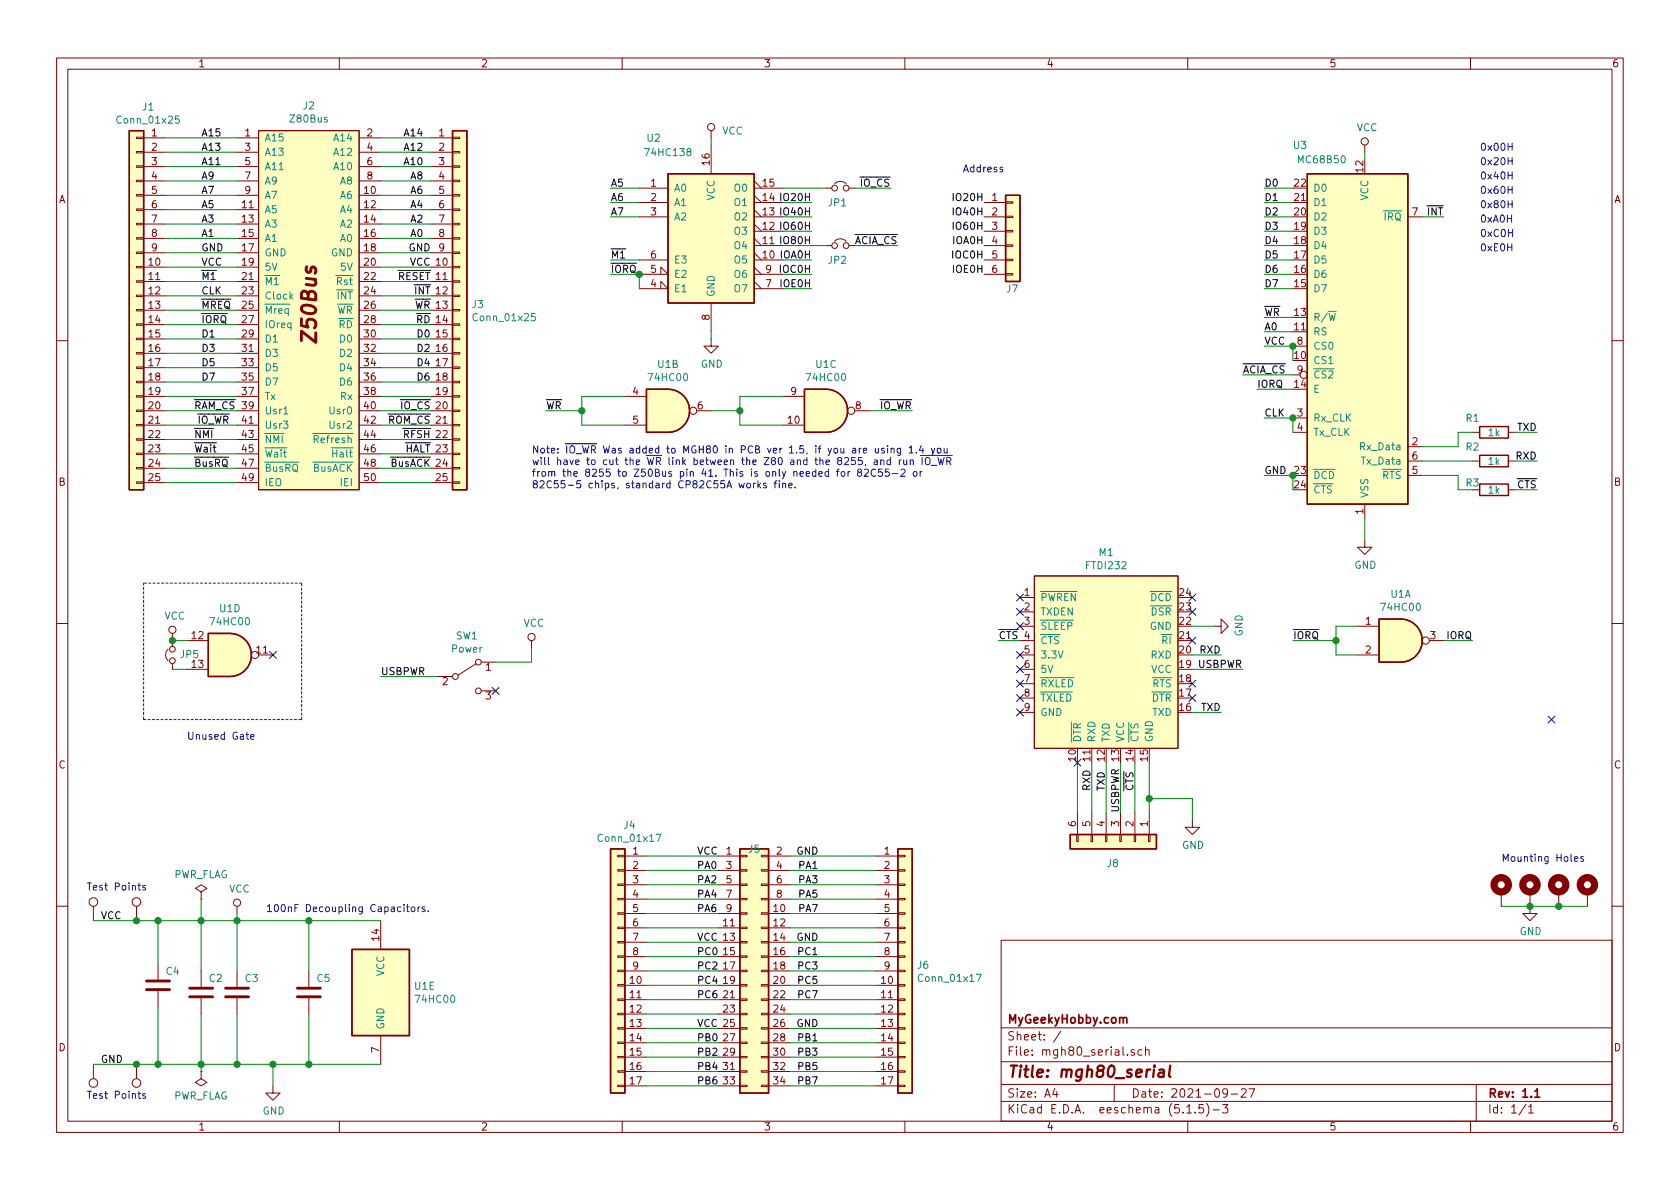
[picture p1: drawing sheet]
<svg xmlns="http://www.w3.org/2000/svg" width="297mm" height="210mm" viewBox="0 0 297 210" stroke-linecap="round" stroke-linejoin="round" font-family="sans-serif">
<defs><g id="words">
<text font-size="3.5" fill="#840000" x="56" y="60" transform="rotate(-90 56 60)">Z50Bus</text>
<text font-size="2.8" fill="#840000" x="178" y="190.5">Title: mgh80_serial</text>
<g font-size="2.1" fill="#840000">
<text x="178" y="184">Sheet: /</text>
<text x="178" y="181">MyGeekyHobby.com</text>
<text x="178" y="186.7">File: mgh80_serial.sch</text>
<text x="178" y="196.9">KiCad E.D.A. eeschema (5.1.5)-3</text>
<text x="178" y="194.1">Size: A4</text>
<text x="200" y="194.1">Date: 2021-09-27</text>
<text x="263" y="194.1">Rev: 1.1</text>
<text x="263" y="196.9">Id: 1/1</text>
</g>
<g font-size="1.8" fill="#840000">
<text x="35" y="11.9">1</text>
<text x="85" y="11.9">2</text>
<text x="135" y="11.9">3</text>
<text x="185" y="11.9">4</text>
<text x="235" y="11.9">5</text>
<text x="285" y="11.9">6</text>
<text x="26.8" y="24.1">1</text>
<text x="26.8" y="26.7">2</text>
<text x="26.8" y="29.2">3</text>
<text x="43.3" y="24.1">1</text>
<text x="43.3" y="26.7">3</text>
<text x="43.3" y="29.2">5</text>
<text x="64.9" y="24.1">2</text>
<text x="64.9" y="26.7">4</text>
<text x="64.9" y="29.2">6</text>
<text x="77.6" y="24.1">1</text>
<text x="77.6" y="26.7">2</text>
<text x="77.6" y="29.2">3</text>
<text x="125.5" y="29.2" transform="rotate(-90 125.5 29.2)">16</text>
<text x="10.4" y="35.9">A</text>
<text x="26.8" y="31.7">4</text>
<text x="26.8" y="34.3">5</text>
<text x="43.3" y="31.7">7</text>
<text x="43.3" y="34.3">9</text>
<text x="64.4" y="34.3">10</text>
<text x="64.9" y="31.7">8</text>
<text x="77.6" y="31.7">4</text>
<text x="77.6" y="34.3">5</text>
<text x="115.1" y="33">1</text>
<text x="115.1" y="35.6">2</text>
<text x="134.9" y="35.6">14</text>
<text x="134.9" y="33">15</text>
<text x="175.4" y="35.6">1</text>
<text x="228.9" y="35.6">21</text>
<text x="228.9" y="33">22</text>
<text x="241" y="30.4" transform="rotate(-90 241 30.4)">12</text>
<text x="285.4" y="35.9">A</text>
<text x="26.8" y="36.8">6</text>
<text x="26.8" y="39.4">7</text>
<text x="26.8" y="41.9">8</text>
<text x="42.8" y="36.8">11</text>
<text x="42.8" y="39.4">13</text>
<text x="42.8" y="41.9">15</text>
<text x="64.4" y="36.8">12</text>
<text x="64.4" y="39.4">14</text>
<text x="64.4" y="41.9">16</text>
<text x="77.6" y="36.8">6</text>
<text x="77.6" y="39.4">7</text>
<text x="77.6" y="41.9">8</text>
<text x="115.1" y="38.1">3</text>
<text x="134.9" y="40.6">12</text>
<text x="134.9" y="38.1">13</text>
<text x="175.4" y="38.1">2</text>
<text x="175.4" y="40.6">3</text>
<text x="228.9" y="40.6">19</text>
<text x="228.9" y="38.1">20</text>
<text x="249.7" y="38.1">7</text>
<text x="26.3" y="47">10</text>
<text x="26.8" y="44.4">9</text>
<text x="42.8" y="44.4">17</text>
<text x="42.8" y="47">19</text>
<text x="64.4" y="44.4">18</text>
<text x="64.4" y="47">20</text>
<text x="77.6" y="44.4">9</text>
<text x="115.1" y="45.7">6</text>
<text x="134.9" y="43.2">11</text>
<text x="175.4" y="43.2">4</text>
<text x="175.4" y="45.7">5</text>
<text x="228.9" y="45.7">17</text>
<text x="228.9" y="43.2">18</text>
<text x="26.3" y="49.5">11</text>
<text x="26.3" y="52.1">12</text>
<text x="42.8" y="49.5">21</text>
<text x="42.8" y="52.1">23</text>
<text x="64.4" y="49.5">22</text>
<text x="64.4" y="52.1">24</text>
<text x="115.1" y="50.8">4</text>
<text x="115.1" y="48.3">5</text>
<text x="135.4" y="50.8">7</text>
<text x="135.4" y="48.3">9</text>
<text x="175.4" y="48.3">6</text>
<text x="228.9" y="50.8">15</text>
<text x="228.9" y="48.3">16</text>
<text x="26.3" y="54.6">13</text>
<text x="26.3" y="57.1">14</text>
<text x="26.3" y="59.7">15</text>
<text x="42.8" y="54.6">25</text>
<text x="42.8" y="57.1">27</text>
<text x="42.8" y="59.7">29</text>
<text x="64.4" y="54.6">26</text>
<text x="64.4" y="57.1">28</text>
<text x="64.4" y="59.7">30</text>
<text x="77.1" y="59.7">15</text>
<text x="125.5" y="56.6" transform="rotate(-90 125.5 56.6)">8</text>
<text x="228.9" y="58.4">11</text>
<text x="228.9" y="55.9">13</text>
<text x="26.3" y="62.2">16</text>
<text x="26.3" y="64.8">17</text>
<text x="42.8" y="62.2">31</text>
<text x="42.8" y="64.8">33</text>
<text x="64.4" y="62.2">32</text>
<text x="64.4" y="64.8">34</text>
<text x="77.1" y="62.2">16</text>
<text x="77.1" y="64.8">17</text>
<text x="228.9" y="63.5">10</text>
<text x="229.4" y="61">8</text>
<text x="26.3" y="67.3">18</text>
<text x="26.3" y="69.8">19</text>
<text x="42.8" y="67.3">35</text>
<text x="42.8" y="69.8">37</text>
<text x="64.4" y="67.3">36</text>
<text x="64.4" y="69.8">38</text>
<text x="77.1" y="67.3">18</text>
<text x="77.1" y="69.8">19</text>
<text x="111.9" y="69.8">4</text>
<text x="139.9" y="69.8">9</text>
<text x="228.9" y="68.6">14</text>
<text x="229.4" y="66">9</text>
<text x="26.3" y="72.4">20</text>
<text x="26.3" y="74.9">21</text>
<text x="26.3" y="77.5">22</text>
<text x="42.8" y="74.9">41</text>
<text x="42.8" y="77.5">43</text>
<text x="64.4" y="72.4">40</text>
<text x="64.4" y="74.9">42</text>
<text x="64.4" y="77.5">44</text>
<text x="111.9" y="74.9">5</text>
<text x="123.3" y="72.4">6</text>
<text x="139.4" y="74.9">10</text>
<text x="151.3" y="72.4">8</text>
<text x="229.4" y="73.7">3</text>
<text x="229.4" y="76.2">4</text>
<text x="26.3" y="80">23</text>
<text x="26.3" y="82.5">24</text>
<text x="42.8" y="80">45</text>
<text x="42.8" y="82.5">47</text>
<text x="64.4" y="80">46</text>
<text x="64.4" y="82.5">48</text>
<text x="77.1" y="82.5">24</text>
<text x="228.9" y="83.8">23</text>
<text x="249.7" y="78.7">2</text>
<text x="249.7" y="83.8">5</text>
<text x="249.7" y="81.3">6</text>
<text x="10.4" y="85.9">B</text>
<text x="26.3" y="85.1">25</text>
<text x="42.8" y="85.1">49</text>
<text x="64.4" y="85.1">50</text>
<text x="77.1" y="85.1">25</text>
<text x="228.9" y="86.4">24</text>
<text x="285.4" y="85.9">B</text>
<text x="241" y="90.9" transform="rotate(-90 241 90.9)">1</text>
<text x="181.1" y="105.4">1</text>
<text x="181.1" y="107.9">2</text>
<text x="208.6" y="107.9">23</text>
<text x="208.6" y="105.4">24</text>
<text x="34" y="113">12</text>
<text x="181.1" y="110.5">3</text>
<text x="208.6" y="113">21</text>
<text x="208.6" y="110.5">22</text>
<text x="241.5" y="110.5">1</text>
<text x="252.9" y="113">3</text>
<text x="34" y="118.1">13</text>
<text x="45.4" y="115.6">11</text>
<text x="85.9" y="118.6">1</text>
<text x="181.1" y="115.6">5</text>
<text x="181.1" y="118.1">6</text>
<text x="208.6" y="118.1">19</text>
<text x="208.6" y="115.6">20</text>
<text x="241.5" y="115.6">2</text>
<text x="78.3" y="121.2">2</text>
<text x="85.9" y="123.7">3</text>
<text x="181.1" y="120.6">7</text>
<text x="181.1" y="123.2">8</text>
<text x="181.1" y="125.7">9</text>
<text x="208.6" y="125.7">16</text>
<text x="208.6" y="123.2">17</text>
<text x="208.6" y="120.6">18</text>
<text x="10.4" y="135.9">C</text>
<text x="190.2" y="134.6" transform="rotate(-90 190.2 134.6)">10</text>
<text x="192.8" y="134.6" transform="rotate(-90 192.8 134.6)">11</text>
<text x="195.3" y="134.6" transform="rotate(-90 195.3 134.6)">12</text>
<text x="197.9" y="134.6" transform="rotate(-90 197.9 134.6)">13</text>
<text x="200.4" y="134.6" transform="rotate(-90 200.4 134.6)">14</text>
<text x="202.9" y="134.6" transform="rotate(-90 202.9 134.6)">15</text>
<text x="285.4" y="135.9">C</text>
<text x="190.2" y="146.1" transform="rotate(-90 190.2 146.1)">6</text>
<text x="192.8" y="146.1" transform="rotate(-90 192.8 146.1)">5</text>
<text x="195.3" y="146.1" transform="rotate(-90 195.3 146.1)">4</text>
<text x="197.9" y="146.1" transform="rotate(-90 197.9 146.1)">3</text>
<text x="200.4" y="146.1" transform="rotate(-90 200.4 146.1)">2</text>
<text x="202.9" y="146.1" transform="rotate(-90 202.9 146.1)">1</text>
<text x="111.9" y="151.1">1</text>
<text x="111.9" y="153.7">2</text>
<text x="128.4" y="151.1">1</text>
<text x="128.4" y="153.7">3</text>
<text x="137.3" y="151.1">2</text>
<text x="137.3" y="153.7">4</text>
<text x="156.4" y="151.1">1</text>
<text x="156.4" y="153.7">2</text>
<text x="111.9" y="156.2">3</text>
<text x="111.9" y="158.7">4</text>
<text x="111.9" y="161.3">5</text>
<text x="128.4" y="156.2">5</text>
<text x="128.4" y="158.7">7</text>
<text x="128.4" y="161.3">9</text>
<text x="136.8" y="161.3">10</text>
<text x="137.3" y="156.2">6</text>
<text x="137.3" y="158.7">8</text>
<text x="156.4" y="156.2">3</text>
<text x="156.4" y="158.7">4</text>
<text x="156.4" y="161.3">5</text>
<text x="67.1" y="166.3" transform="rotate(-90 67.1 166.3)">14</text>
<text x="111.9" y="163.8">6</text>
<text x="111.9" y="166.4">7</text>
<text x="127.9" y="163.8">11</text>
<text x="136.8" y="163.8">12</text>
<text x="136.8" y="166.4">14</text>
<text x="156.4" y="163.8">6</text>
<text x="156.4" y="166.4">7</text>
<text x="111.4" y="174">10</text>
<text x="111.9" y="168.9">8</text>
<text x="111.9" y="171.4">9</text>
<text x="127.9" y="168.9">15</text>
<text x="127.9" y="171.4">17</text>
<text x="127.9" y="174">19</text>
<text x="136.8" y="168.9">16</text>
<text x="136.8" y="171.4">18</text>
<text x="136.8" y="174">20</text>
<text x="155.9" y="174">10</text>
<text x="156.4" y="168.9">8</text>
<text x="156.4" y="171.4">9</text>
<text x="111.4" y="176.5">11</text>
<text x="111.4" y="179.1">12</text>
<text x="127.9" y="176.5">21</text>
<text x="127.9" y="179.1">23</text>
<text x="136.8" y="176.5">22</text>
<text x="136.8" y="179.1">24</text>
<text x="155.9" y="176.5">11</text>
<text x="155.9" y="179.1">12</text>
<text x="10.4" y="185.9">D</text>
<text x="111.4" y="181.6">13</text>
<text x="111.4" y="184.1">14</text>
<text x="127.9" y="184.1">27</text>
<text x="136.8" y="181.6">26</text>
<text x="136.8" y="184.1">28</text>
<text x="155.9" y="181.6">13</text>
<text x="155.9" y="184.1">14</text>
<text x="285.4" y="185.9">D</text>
<text x="67.1" y="186.2" transform="rotate(-90 67.1 186.2)">7</text>
<text x="111.4" y="186.7">15</text>
<text x="111.4" y="189.2">16</text>
<text x="111.4" y="191.8">17</text>
<text x="127.9" y="186.7">29</text>
<text x="127.9" y="189.2">31</text>
<text x="127.9" y="191.8">33</text>
<text x="136.8" y="186.7">30</text>
<text x="136.8" y="189.2">32</text>
<text x="136.8" y="191.8">34</text>
<text x="155.9" y="186.7">15</text>
<text x="155.9" y="189.2">16</text>
<text x="155.9" y="191.8">17</text>
<text x="35" y="199.9">1</text>
<text x="85" y="199.9">2</text>
<text x="135" y="199.9">3</text>
<text x="185" y="199.9">4</text>
<text x="235" y="199.9">5</text>
<text x="285" y="199.9">6</text>
</g>
<g font-size="1.8" fill="#008484">
<text x="21" y="21.9">Conn_01x25</text>
<text x="25.2" y="19.6">J1</text>
<text x="51.4" y="21.7">Z80Bus</text>
<text x="53.6" y="19.3">J2</text>
<text x="127.7" y="23.8">VCC</text>
<text x="239.9" y="23.2">VCC</text>
<text x="46.7" y="25">A15</text>
<text x="46.7" y="27.6">A13</text>
<text x="59.2" y="25">A14</text>
<text x="59.2" y="27.6">A12</text>
<text x="114.4" y="27.6">74HC138</text>
<text x="114.5" y="25.1">U2</text>
<text x="228.8" y="26.3">U3</text>
<text x="229.7" y="28.9">MC68B50</text>
<text x="46.7" y="30.1">A11</text>
<text x="46.7" y="32.6">A9</text>
<text x="46.7" y="35.2">A7</text>
<text x="59.2" y="30.1">A10</text>
<text x="60.2" y="35.2">A6</text>
<text x="60.2" y="32.6">A8</text>
<text x="119.1" y="33.9">A0</text>
<text x="126.4" y="35.5" transform="rotate(-90 126.4 35.5)">VCC</text>
<text x="130" y="33.9">O0</text>
<text x="232.2" y="33.9">D0</text>
<text x="241.9" y="35.5" transform="rotate(-90 241.9 35.5)">VCC</text>
<text x="46.7" y="37.7">A5</text>
<text x="46.7" y="40.3">A3</text>
<text x="60.2" y="37.7">A4</text>
<text x="60.2" y="40.3">A2</text>
<text x="119.1" y="36.4">A1</text>
<text x="119.1" y="39">A2</text>
<text x="130" y="41.5">O3</text>
<text x="130" y="39">O2</text>
<text x="130" y="36.4">O1</text>
<text x="146.5" y="36.5">JP1</text>
<text x="232.2" y="41.5">D3</text>
<text x="232.2" y="39">D2</text>
<text x="232.2" y="36.4">D1</text>
<text x="244.8" y="39">IRQ</text>
<text x="46.7" y="42.8">A1</text>
<text x="46.7" y="45.3">GND</text>
<text x="46.7" y="47.9">5V</text>
<text x="58.5" y="45.3">GND</text>
<text x="60.2" y="42.8">A0</text>
<text x="60.3" y="47.9">5V</text>
<text x="119.1" y="46.6">E3</text>
<text x="130" y="46.6">O5</text>
<text x="130" y="44.1">O4</text>
<text x="146.5" y="46.7">JP2</text>
<text x="232.2" y="46.6">D5</text>
<text x="232.2" y="44.1">D4</text>
<text x="46.7" y="50.4">M1</text>
<text x="46.7" y="53">Clock</text>
<text x="59.6" y="50.4">Rst</text>
<text x="59.6" y="53">INT</text>
<text x="119.1" y="51.7">E1</text>
<text x="119.1" y="49.1">E2</text>
<text x="126.4" y="52.6" transform="rotate(-90 126.4 52.6)">GND</text>
<text x="130" y="51.7">O7</text>
<text x="130" y="49.1">O6</text>
<text x="178" y="51.7">J7</text>
<text x="232.2" y="51.7">D7</text>
<text x="232.2" y="49.1">D6</text>
<text x="46.7" y="55.5">Mreq</text>
<text x="46.7" y="58">IOreq</text>
<text x="59.5" y="55.5">WR</text>
<text x="59.9" y="58">RD</text>
<text x="83.5" y="54.5">J3</text>
<text x="83.9" y="56.8">Conn_01x25</text>
<text x="232.2" y="59.3">RS</text>
<text x="232.2" y="56.8">R/W</text>
<text x="46.7" y="60.6">D1</text>
<text x="46.7" y="63.1">D3</text>
<text x="46.7" y="65.7">D5</text>
<text x="60.2" y="60.6">D0</text>
<text x="60.2" y="63.1">D2</text>
<text x="60.2" y="65.7">D4</text>
<text x="116.4" y="65.1">U1B</text>
<text x="123.9" y="65">GND</text>
<text x="144.3" y="65.1">U1C</text>
<text x="232.2" y="64.4">CS1</text>
<text x="232.2" y="61.8">CS0</text>
<text x="46.7" y="68.2">D7</text>
<text x="46.7" y="70.7">Tx</text>
<text x="60.2" y="68.2">D6</text>
<text x="60.2" y="70.7">Rx</text>
<text x="114.9" y="67.4">74HC00</text>
<text x="142.8" y="67.4">74HC00</text>
<text x="232.2" y="69.5">E</text>
<text x="232.2" y="66.9">CS2</text>
<text x="46.7" y="73.3">Usr1</text>
<text x="46.7" y="75.8">Usr3</text>
<text x="58.5" y="73.3">Usr0</text>
<text x="58.5" y="75.8">Usr2</text>
<text x="232.2" y="74.5">Rx_CLK</text>
<text x="232.2" y="77.1">Tx_CLK</text>
<text x="259.2" y="74.6">R1</text>
<text x="263.2" y="77.1">1k</text>
<text x="46.7" y="78.4">NMI</text>
<text x="46.7" y="80.9">Wait</text>
<text x="46.7" y="83.4">BusRQ</text>
<text x="55.3" y="83.4">BusACK</text>
<text x="55.9" y="78.4">Refresh</text>
<text x="59.1" y="80.9">Halt</text>
<text x="240.8" y="79.6">Rx_Data</text>
<text x="241" y="82.2">Tx_Data</text>
<text x="259.2" y="79.7">R2</text>
<text x="263.2" y="82.2">1k</text>
<text x="46.7" y="86">IEO</text>
<text x="60.3" y="86">IEI</text>
<text x="232.2" y="84.7">DCD</text>
<text x="232.2" y="87.2">CTS</text>
<text x="241.9" y="88.1" transform="rotate(-90 241.9 88.1)">VSS</text>
<text x="244.4" y="84.7">RTS</text>
<text x="259.2" y="86">R3</text>
<text x="263.2" y="87.3">1k</text>
<text x="192.2" y="100.7">FTDI232</text>
<text x="194.4" y="98.3">M1</text>
<text x="239.5" y="100.6">GND</text>
<text x="183.9" y="106.3">PWREN</text>
<text x="203.4" y="106.3">DCD</text>
<text x="245.9" y="105.7">U1A</text>
<text x="29.1" y="109.6">VCC</text>
<text x="37.4" y="110.6">74HC00</text>
<text x="38.9" y="108.2">U1D</text>
<text x="80.6" y="113.1">SW1</text>
<text x="92.6" y="110.8">VCC</text>
<text x="183.9" y="108.8">TXDEN</text>
<text x="183.9" y="111.4">SLEEP</text>
<text x="183.9" y="113.9">CTS</text>
<text x="203.3" y="111.4">GND</text>
<text x="203.5" y="108.8">DSR</text>
<text x="205.5" y="113.9">RI</text>
<text x="219.7" y="112.6" transform="rotate(-90 219.7 112.6)">GND</text>
<text x="244.4" y="108">74HC00</text>
<text x="31.9" y="116.4">JP5</text>
<text x="79.9" y="115.4">Power</text>
<text x="183.9" y="116.5">3.3V</text>
<text x="183.9" y="119">5V</text>
<text x="203.5" y="119">VCC</text>
<text x="203.5" y="116.5">RXD</text>
<text x="183.9" y="121.5">RXLED</text>
<text x="183.9" y="124.1">TXLED</text>
<text x="203.6" y="124.1">DTR</text>
<text x="203.7" y="121.5">RTS</text>
<text x="183.9" y="126.6">GND</text>
<text x="191.1" y="131.3" transform="rotate(-90 191.1 131.3)">DTR</text>
<text x="193.7" y="131.3" transform="rotate(-90 193.7 131.3)">RXD</text>
<text x="196.2" y="131.3" transform="rotate(-90 196.2 131.3)">TXD</text>
<text x="198.8" y="131.3" transform="rotate(-90 198.8 131.3)">VCC</text>
<text x="201.3" y="131.3" transform="rotate(-90 201.3 131.3)">CTS</text>
<text x="203.7" y="126.6">TXD</text>
<text x="203.8" y="131.3" transform="rotate(-90 203.8 131.3)">GND</text>
<text x="106.1" y="148.9">Conn_01x17</text>
<text x="110.3" y="146.6">J4</text>
<text x="30.6" y="155.3">PWR_FLAG</text>
<text x="132.4" y="150.8">J5</text>
<text x="195.8" y="153.3">J8</text>
<text x="209" y="150.1">GND</text>
<text x="40.5" y="157.8">VCC</text>
<text x="268.7" y="165.3">GND</text>
<text x="29.4" y="172.4">C4</text>
<text x="37" y="173.7">C2</text>
<text x="43.4" y="173.7">C3</text>
<text x="56.1" y="173.7">C5</text>
<text x="67.9" y="172.6" transform="rotate(-90 67.9 172.6)">VCC</text>
<text x="162.3" y="171.3">J6</text>
<text x="162.7" y="173.6">Conn_01x17</text>
<text x="73.4" y="175">U1E</text>
<text x="73.7" y="177.3">74HC00</text>
<text x="67.9" y="182.1" transform="rotate(-90 67.9 182.1)">GND</text>
<text x="30.6" y="194.4">PWR_FLAG</text>
<text x="46.4" y="197.1">GND</text>
</g>
<g font-size="1.8">
<text x="35.6" y="24.1">A15</text>
<text x="35.6" y="26.7">A13</text>
<text x="35.6" y="29.2">A11</text>
<text x="71.7" y="24.1">A14</text>
<text x="71.7" y="26.7">A12</text>
<text x="71.7" y="29.2">A10</text>
<text x="35.6" y="31.7">A9</text>
<text x="35.6" y="34.3">A7</text>
<text x="72.7" y="34.3">A6</text>
<text x="72.7" y="31.7">A8</text>
<text x="107.9" y="35.6">A6</text>
<text x="107.9" y="33">A5</text>
<text x="138.4" y="35.6">IO20H</text>
<text x="152.2" y="33">IO_CS</text>
<text x="168.9" y="35.6">IO20H</text>
<text x="223.5" y="35.6">D1</text>
<text x="223.5" y="33">D0</text>
<text x="35.6" y="36.8">A5</text>
<text x="35.6" y="39.4">A3</text>
<text x="35.6" y="41.9">A1</text>
<text x="72.7" y="36.8">A4</text>
<text x="72.7" y="39.4">A2</text>
<text x="72.7" y="41.9">A0</text>
<text x="107.9" y="38.1">A7</text>
<text x="138.4" y="38.1">IO40H</text>
<text x="138.4" y="40.6">IO60H</text>
<text x="168.9" y="40.6">IO60H</text>
<text x="168.9" y="38.1">IO40H</text>
<text x="223.5" y="38.1">D2</text>
<text x="223.5" y="40.6">D3</text>
<text x="252.4" y="38.1">INT</text>
<text x="35.6" y="44.4">GND</text>
<text x="35.6" y="47">VCC</text>
<text x="72.3" y="44.4">GND</text>
<text x="72.5" y="47">VCC 10</text>
<text x="107.9" y="45.7">M1</text>
<text x="134.9" y="45.7">10 IOA0H</text>
<text x="138.4" y="43.2">IO80H</text>
<text x="151" y="43.2">ACIA_CS</text>
<text x="168.6" y="45.7">IOC0H</text>
<text x="168.6" y="43.2">IOA0H</text>
<text x="223.5" y="43.2">D4</text>
<text x="223.5" y="45.7">D5</text>
<text x="35.6" y="49.5">M1</text>
<text x="35.6" y="52.1">CLK</text>
<text x="70.3" y="49.5">RESET 11</text>
<text x="73.4" y="52.1">INT 12</text>
<text x="107.9" y="48.3">IORQ</text>
<text x="138.1" y="48.3">IOC0H</text>
<text x="138.2" y="50.8">IOE0H</text>
<text x="168.7" y="48.3">IOE0H</text>
<text x="223.5" y="48.3">D6</text>
<text x="223.5" y="50.8">D7</text>
<text x="35.6" y="59.7">D1</text>
<text x="35.6" y="57.1">IORQ</text>
<text x="35.6" y="54.6">MREQ</text>
<text x="73.3" y="54.6">WR 13</text>
<text x="73.6" y="57.1">RD 14</text>
<text x="73.9" y="59.7">D0</text>
<text x="223.5" y="55.9">WR</text>
<text x="223.5" y="58.4">A0</text>
<text x="35.6" y="64.8">D5</text>
<text x="35.6" y="62.2">D3</text>
<text x="73.9" y="64.8">D4</text>
<text x="73.9" y="62.2">D2</text>
<text x="223.5" y="61">VCC</text>
<text x="35.6" y="67.3">D7</text>
<text x="73.9" y="67.3">D6</text>
<text x="219.7" y="66">ACIA_CS</text>
<text x="222.2" y="68.6">IORQ</text>
<text x="34.3" y="72.4">RAM_CS 39</text>
<text x="34.3" y="77.5">NMI</text>
<text x="34.8" y="74.9">IO_WR</text>
<text x="68.6" y="74.9">ROM_CS 21</text>
<text x="70.9" y="72.4">IO_CS 20</text>
<text x="71.4" y="77.5">RFSH 22</text>
<text x="96.5" y="72.4">WR</text>
<text x="155.5" y="72.4">IO_WR</text>
<text x="223.5" y="73.7">CLK</text>
<text x="268.2" y="76.2">TXD</text>
<text x="34.3" y="80">Wait</text>
<text x="34.3" y="82.5">BusRQ</text>
<text x="69" y="82.5">BusACK</text>
<text x="71.5" y="80">HALT 23</text>
<text x="223.5" y="83.8">GND</text>
<text x="268" y="81.3">RXD</text>
<text x="268.2" y="86.4">CTS</text>
<text x="176.5" y="113">CTS 4</text>
<text x="228.6" y="113">IORQ</text>
<text x="255.8" y="113">IORQ</text>
<text x="67.3" y="119.4">USBPWR</text>
<text x="211.9" y="118.1">USBPWR</text>
<text x="212.2" y="115.6">RXD</text>
<text x="212.4" y="125.7">TXD</text>
<text x="192.8" y="139.9" transform="rotate(-90 192.8 139.9)">RXD</text>
<text x="195.3" y="139.9" transform="rotate(-90 195.3 139.9)">TXD</text>
<text x="197.9" y="143.8" transform="rotate(-90 197.9 143.8)">USBPWR</text>
<text x="200.4" y="139.9" transform="rotate(-90 200.4 139.9)">CTS</text>
<text x="123.2" y="153.7">PA0</text>
<text x="123.3" y="151.1">VCC</text>
<text x="140.8" y="151.1">GND</text>
<text x="141.4" y="153.7">PA1</text>
<text x="123.2" y="156.2">PA2</text>
<text x="123.2" y="161.3">PA6</text>
<text x="123.2" y="158.7">PA4</text>
<text x="141.4" y="161.3">PA7</text>
<text x="141.4" y="158.7">PA5</text>
<text x="141.4" y="156.2">PA3</text>
<text x="17.8" y="162.6">VCC</text>
<text x="123.3" y="166.4">VCC 13</text>
<text x="140.8" y="166.4">GND</text>
<text x="123.2" y="174">PC4</text>
<text x="123.2" y="171.4">PC2</text>
<text x="123.2" y="168.9">PC0</text>
<text x="141.4" y="168.9">PC1</text>
<text x="141.4" y="174">PC5</text>
<text x="141.4" y="171.4">PC3</text>
<text x="123.2" y="176.5">PC6</text>
<text x="141.4" y="176.5">PC7</text>
<text x="123.2" y="184.1">PB0</text>
<text x="123.3" y="181.6">VCC 25</text>
<text x="140.8" y="181.6">GND</text>
<text x="141.4" y="184.1">PB1</text>
<text x="17.8" y="188">GND</text>
<text x="123.2" y="191.8">PB6</text>
<text x="123.2" y="189.2">PB4</text>
<text x="123.2" y="186.7">PB2</text>
<text x="141.4" y="191.8">PB7</text>
<text x="141.4" y="189.2">PB5</text>
<text x="141.4" y="186.7">PB3</text>
</g>
<g font-size="1.8" fill="#0000c2">
<text x="261.6" y="29.2">0x20H</text>
<text x="261.6" y="26.7">0x00H</text>
<text x="170.2" y="30.5">Address</text>
<text x="261.6" y="31.7">0x40H</text>
<text x="261.6" y="34.3">0x60H</text>
<text x="261.6" y="36.8">0x80H</text>
<text x="261.6" y="39.4">0xA0H</text>
<text x="261.6" y="41.9">0xC0H</text>
<text x="261.6" y="44.4">0xE0H</text>
<text x="94" y="80.2">Note: IO_WR Was added to MGH80 in PCB ver 1.5, if you are using 1.4 you</text>
<text x="94" y="82.2">will have to cut the WR link between the Z80 and the 8255, and run IO_WR</text>
<text x="94" y="84.3">from the 8255 to Z50Bus pin 41. This is only needed for 82C55-2 or</text>
<text x="94" y="86.4">82C55-5 chips, standard CP82C55A works fine.</text>
<text x="33" y="130.8">Unused Gate</text>
<text x="265.4" y="152.4">Mounting Holes</text>
<text x="15.2" y="157.5">Test Points</text>
<text x="47" y="161.3">100nF Decoupling Capacitors.</text>
<text x="15.2" y="194.3">Test Points</text>
</g>
</g></defs>
<g fill="none" stroke="#840000" stroke-width=".18">
<path d="M10 10.3h277v189.9h-277zM12 12.2h273v186.1h-273zM60 10.3v1.9M110 10.3v1.9M160 10.3v1.9M210 10.3v1.9M260 10.3v1.9M24.1 29.3h1.3v.3h-1.3zM24.1 26.8h1.3v.2h-1.3zM24.1 24.3h1.3v.2h-1.3zM24.1 39.5h1.3v.2h-1.3zM24.1 37h1.3v.2h-1.3z"/>
<path d="M24.1 34.4h1.3v.3h-1.3zM24.1 31.9h1.3v.2h-1.3zM25.4 24.4h3.8M25.4 26.9h3.8M25.4 29.5h3.8M25.4 32h3.8M25.4 34.5h3.8M25.4 37.1h3.8M25.4 39.6h3.8M41.9 24.4h3.8M41.9 26.9h3.8M41.9 29.5h3.8"/>
<path d="M41.9 32h3.8M41.9 34.5h3.8M41.9 37.1h3.8M41.9 39.6h3.8M45.7 23.1h17.8v63.5h-17.8zM63.5 24.4h3.8M63.5 26.9h3.8M63.5 29.5h3.8M63.5 32h3.8M63.5 34.5h3.8M63.5 37.1h3.8M63.5 39.6h3.8"/>
<path d="M76.2 24.4h3.8M76.2 26.9h3.8M76.2 29.5h3.8M76.2 32h3.8M76.2 34.5h3.8M76.2 37.1h3.8M76.2 39.6h3.8M80 29.3h1.3v.3h-1.3zM80 26.8h1.3v.2h-1.3zM80 24.3h1.3v.2h-1.3zM80 39.5h1.3v.2h-1.3zM80 37h1.3v.2h-1.3z"/>
<path d="M80 34.4h1.3v.3h-1.3zM80 31.9h1.3v.2h-1.3zM113 33.3h5.1M113 38.3h5.1M113 35.8h5.1M125.7 23.1v1.3M125.7 25.6v5.1M133.3 33.3h5.1M133.3 39.6l1.3 1.3M133.3 38.3h5.1M133.3 37.1l1.3 1.2M133.3 35.8h5.1"/>
<path d="M133.3 34.5l1.3 1.3M133.3 32l1.3 1.3M146 33.3h1.1M147.6 32.5a1.41 1.41 0 0 1 2 0M150.1 33.3h1M174 38.3h3.8M174 35.8h3.8M177.8 38.2h1.3v.3h-1.3zM177.8 35.7h1.3v.2h-1.3zM241.3 25.6v1.3M248.9 38.3h2.6M24.1 59.8h1.3v.3h-1.3z"/>
<path d="M24.1 57.3h1.3v.2h-1.3zM24.1 52.2h1.3v.2h-1.3zM24.1 49.7h1.3v.2h-1.3zM24.1 47.1h1.3v.3h-1.3zM24.1 44.6h1.3v.2h-1.3zM24.1 54.7h1.3v.3h-1.3zM24.1 42h1.3v.3h-1.3zM25.4 47.2h3.8M25.4 49.8h3.8M25.4 52.3h3.8M25.4 54.9h3.8M25.4 57.4h3.8"/>
<path d="M25.4 59.9h3.8M25.4 42.2h3.8M25.4 44.7h3.8M41.9 47.2h3.8M41.9 49.8h3.8M41.9 52.3h3.8M41.9 54.9h3.8M41.9 57.4h3.8M41.9 59.9h3.8M41.9 42.2h3.8M41.9 44.7h3.8M63.5 47.2h3.8"/>
<path d="M63.5 49.8h3.8M63.5 52.3h3.8M63.5 54.9h3.8M63.5 57.4h3.8M63.5 59.9h3.8M63.5 42.2h3.8M63.5 44.7h3.8M76.2 47.2h3.8M76.2 49.8h3.8M76.2 52.3h3.8M76.2 54.9h3.8M76.2 57.4h3.8"/>
<path d="M76.2 59.9h3.8M76.2 42.2h3.8M76.2 44.7h3.8M80 59.8h1.3v.3h-1.3zM80 57.3h1.3v.2h-1.3zM80 52.2h1.3v.2h-1.3zM80 49.7h1.3v.2h-1.3zM80 47.1h1.3v.3h-1.3zM80 44.6h1.3v.2h-1.3zM80 54.7h1.3v.3h-1.3zM80 42h1.3v.3h-1.3zM113 51h5.1l-1.3-1.2v1.2"/>
<path d="M113 48.5h5.1l-1.3-1.3v1.3M113 46h5.1M125.7 59.9v1.3h1.3l-1.3 1.3-1.2-1.3h1.2M125.7 53.6v5.1M133.3 46h5.1M133.3 44.7l1.3 1.3M133.3 43.4h5.1M133.3 42.2l1.3 1.2M133.3 40.9h5.1M133.3 51h5.1M133.3 48.5h5.1M133.3 49.8l1.3 1.2"/>
<path d="M133.3 47.2l1.3 1.3M146 43.4h1.1M147.6 42.7a1.41 1.41 0 0 1 2 0M150.1 43.4h1M174 46h3.8M174 43.4h3.8M174 40.9h3.8M174 48.5h3.8M177.8 45.8h1.3v.3h-1.3zM177.8 48.4h1.3v.2h-1.3zM177.8 43.3h1.3v.3h-1.3zM177.8 40.8h1.3v.2h-1.3z"/>
<path d="M10 60.2h2M24.1 62.4h1.3v.2h-1.3zM24.1 64.9h1.3v.2h-1.3zM24.1 67.4h1.3v.3h-1.3zM24.1 70h1.3v.2h-1.3zM24.1 72.5h1.3v.3h-1.3zM24.1 75.1h1.3v.2h-1.3zM24.1 77.6h1.3v.2h-1.3zM25.4 70.1h3.8M25.4 75.2h3.8M25.4 72.6h3.8M25.4 62.5h3.8"/>
<path d="M25.4 65h3.8M25.4 67.6h3.8M25.4 77.7h3.8M41.9 70.1h3.8M41.9 75.2h3.8M41.9 72.6h3.8M41.9 62.5h3.8M41.9 65h3.8M41.9 67.6h3.8M41.9 77.7h3.8M63.5 70.1h3.8M63.5 75.2h3.8"/>
<path d="M63.5 72.6h3.8M63.5 62.5h3.8M63.5 65h3.8M63.5 67.6h3.8M63.5 77.7h3.8M76.2 70.1h3.8M76.2 75.2h3.8M76.2 72.6h3.8M76.2 62.5h3.8M76.2 65h3.8M76.2 67.6h3.8M76.2 77.7h3.8"/>
<path d="M80 62.4h1.3v.2h-1.3zM80 64.9h1.3v.2h-1.3zM80 67.4h1.3v.3h-1.3zM80 70h1.3v.2h-1.3zM80 72.5h1.3v.3h-1.3zM80 75.1h1.3v.2h-1.3zM80 77.6h1.3v.2h-1.3zM110.5 70.1h3.8M110.5 75.2h3.8M123.2 72.6h2.5M138.4 70.1h3.8M138.4 75.2h3.8"/>
<path d="M151.1 72.6h2.6M228.6 76.4h2.5M228.6 73.9h2.5M228.6 61.2h2.5M228.6 66.3h1.3M248.9 79h2.6M260.3 76.4h1.3M266.7 76.4h1.3M285 60.2h2M24.1 82.7h1.3v.2h-1.3zM24.1 85.2h1.3v.3h-1.3zM24.1 80.1h1.3v.3h-1.3z"/>
<path d="M25.4 80.3h3.8M25.4 82.8h3.8M25.4 85.3h3.8M41.9 80.3h3.8M41.9 82.8h3.8M41.9 85.3h3.8M63.5 80.3h3.8M63.5 82.8h3.8M63.5 85.3h3.8M76.2 80.3h3.8M76.2 82.8h3.8M76.2 85.3h3.8"/>
<path d="M80 82.7h1.3v.2h-1.3zM80 85.2h1.3v.3h-1.3zM80 80.1h1.3v.3h-1.3zM241.3 95.5v1.3h1.3l-1.3 1.2-1.3-1.2h1.3M241.3 89.1v2.6M248.9 84.1h2.6M248.9 81.5h2.6M260.3 81.5h1.3M266.7 81.5h1.3M266.7 86.6h1.3M10 110.3h2M29.7 114.8a1.41 1.41 0 0 0 0 2"/>
<path d="M30.5 112v2.3M30.5 117.3v1.1M33 113.3h3.8M33 118.4h3.8M45.7 115.8h2.6M77.5 119.6h2.5M84.2 117.3l-3.2 2.1M85.1 117.1h2.5M94 113.3v1.2M180.3 115.8h2.6M180.3 113.3h2.6M180.3 118.4h2.6"/>
<path d="M180.3 110.7h2.6M180.3 105.7h2.6M180.3 108.2h2.6M182.9 101.8h25.4v30.5h-25.4zM214.6 110.7h1.3v-1.2l1.3 1.2-1.3 1.3v-1.3M240 115.8h3.8M240 110.7h3.8M252.7 113.3h2.6M285 110.3h2M85.1 122.2h2.5M180.3 120.9h2.6M180.3 123.4h2.6"/>
<path d="M180.3 126h2.6M35.6 157.7l1-.6-1-.6-1.1 .6 1.1 .6v1.3M35.6 159h.1M109.2 158.9h1.3v.2h-1.3zM109.2 156.3h1.3v.3h-1.3zM109.2 153.8h1.3v.2h-1.3zM109.2 151.3h1.3v.2h-1.3zM110.5 151.4h3.8M110.5 153.9h3.8M110.5 156.5h3.8M110.5 159h3.8M127 151.4h3.8"/>
<path d="M127 153.9h3.8M127 156.5h3.8M127 159h3.8M130.8 158.9h1.3v.2h-1.3zM130.8 156.3h1.3v.3h-1.3zM130.8 153.8h1.3v.2h-1.3zM130.8 151.3h1.3v.2h-1.3zM134.6 158.9h1.3v.2h-1.3zM134.6 156.3h1.3v.3h-1.3zM134.6 153.8h1.3v.2h-1.3zM134.6 151.3h1.3v.2h-1.3zM135.9 151.4h3.8"/>
<path d="M135.9 153.9h3.8M135.9 156.5h3.8M135.9 159h3.8M154.9 151.4h3.8M154.9 153.9h3.8M154.9 156.5h3.8M154.9 159h3.8M158.7 158.9h1.3v.2h-1.3zM158.7 156.3h1.3v.3h-1.3zM158.7 153.8h1.3v.2h-1.3zM158.7 151.3h1.3v.2h-1.3zM190.4 147.6h.2v1.2h-.2z"/>
<path d="M190.5 143.8v3.8M192.9 147.6h.3v1.2h-.3zM193 143.8v3.8M195.5 147.6h.2v1.2h-.2zM195.6 143.8v3.8M198 147.6h.2v1.2h-.2zM198.1 143.8v3.8M200.5 147.6h.3v1.2h-.3zM200.7 143.8v3.8M203.1 147.6h.2v1.2h-.2zM203.2 143.8v3.8M210.8 145v1.3h1.3l-1.3 1.3-1.3-1.3h1.3"/>
<path d="M265.4 157.7v2.6M270.5 157.7v3.8h1.3l-1.3 1.3-1.3-1.3h1.3M275.6 157.7v2.6M280.7 157.7v2.6M10 160.2h2M16.5 160.3v2.5M24.1 160.3v2.5M27.9 170.4v2.8M27.9 175.3v2.7M35.6 171.7v2.8M35.6 176.5v2.8M41.9 160.3v1.2"/>
<path d="M41.9 171.7v2.8M41.9 176.5v2.8M54.6 171.7v2.8M54.6 176.5v2.8M67.3 162.8v5.1M109.2 176.7h1.3v.2h-1.3zM109.2 179.2h1.3v.2h-1.3zM109.2 174.1h1.3v.3h-1.3zM109.2 169h1.3v.3h-1.3zM109.2 166.5h1.3v.2h-1.3zM109.2 164h1.3v.2h-1.3zM109.2 161.4h1.3v.3h-1.3z"/>
<path d="M109.2 171.6h1.3v.2h-1.3zM110.5 161.5h3.8M110.5 164.1h3.8M110.5 166.6h3.8M110.5 169.2h3.8M110.5 171.7h3.8M110.5 174.2h3.8M110.5 176.8h3.8M110.5 179.3h3.8M127 161.5h3.8M127 164.1h3.8M127 166.6h3.8"/>
<path d="M127 169.2h3.8M127 171.7h3.8M127 174.2h3.8M127 176.8h3.8M127 179.3h3.8M130.8 176.7h1.3v.2h-1.3zM130.8 179.2h1.3v.2h-1.3zM130.8 174.1h1.3v.3h-1.3zM130.8 169h1.3v.3h-1.3zM130.8 166.5h1.3v.2h-1.3zM130.8 164h1.3v.2h-1.3zM130.8 161.4h1.3v.3h-1.3z"/>
<path d="M130.8 171.6h1.3v.2h-1.3zM134.6 176.7h1.3v.2h-1.3zM134.6 179.2h1.3v.2h-1.3zM134.6 174.1h1.3v.3h-1.3zM134.6 169h1.3v.3h-1.3zM134.6 166.5h1.3v.2h-1.3zM134.6 164h1.3v.2h-1.3zM134.6 161.4h1.3v.3h-1.3zM134.6 171.6h1.3v.2h-1.3zM135.9 161.5h3.8M135.9 164.1h3.8M135.9 166.6h3.8"/>
<path d="M135.9 169.2h3.8M135.9 171.7h3.8M135.9 174.2h3.8M135.9 176.8h3.8M135.9 179.3h3.8M154.9 161.5h3.8M154.9 164.1h3.8M154.9 166.6h3.8M154.9 169.2h3.8M154.9 171.7h3.8M154.9 174.2h3.8M154.9 176.8h3.8"/>
<path d="M154.9 179.3h3.8M158.7 176.7h1.3v.2h-1.3zM158.7 179.2h1.3v.2h-1.3zM158.7 174.1h1.3v.3h-1.3zM158.7 169h1.3v.3h-1.3zM158.7 166.5h1.3v.2h-1.3zM158.7 164h1.3v.2h-1.3zM158.7 161.4h1.3v.3h-1.3zM158.7 171.6h1.3v.2h-1.3zM177 166.3h108v32h-108zM285 160.2h2M16.5 188.2v2.5"/>
<path d="M24.1 188.2v2.5M35.6 189.5v1.2l1 .7-1 .6-1.1-.6 1.1-.7M35.6 189.5h.1M48.3 192v1.3h1.2l-1.2 1.3-1.3-1.3h1.3M60 198.3v1.9M67.3 183.1v5.1M109.2 181.7h1.3v.3h-1.3zM109.2 184.3h1.3v.2h-1.3zM109.2 186.8h1.3v.3h-1.3zM109.2 189.4h1.3v.2h-1.3zM109.2 191.9h1.3v.2h-1.3zM110 198.3v1.9"/>
<path d="M110.5 181.9h3.8M110.5 184.4h3.8M110.5 186.9h3.8M110.5 189.5h3.8M110.5 192h3.8M127 181.9h3.8M127 184.4h3.8M127 186.9h3.8M127 189.5h3.8M127 192h3.8M130.8 181.7h1.3v.3h-1.3zM130.8 184.3h1.3v.2h-1.3z"/>
<path d="M130.8 186.8h1.3v.3h-1.3zM130.8 189.4h1.3v.2h-1.3zM130.8 191.9h1.3v.2h-1.3zM134.6 181.7h1.3v.3h-1.3zM134.6 184.3h1.3v.2h-1.3zM134.6 186.8h1.3v.3h-1.3zM134.6 189.4h1.3v.2h-1.3zM134.6 191.9h1.3v.2h-1.3zM135.9 181.9h3.8M135.9 184.4h3.8M135.9 186.9h3.8M135.9 189.5h3.8"/>
<path d="M135.9 192h3.8M154.9 181.9h3.8M154.9 184.4h3.8M154.9 186.9h3.8M154.9 189.5h3.8M154.9 192h3.8M158.7 181.7h1.3v.3h-1.3zM158.7 184.3h1.3v.2h-1.3zM158.7 186.8h1.3v.3h-1.3zM158.7 189.4h1.3v.2h-1.3zM158.7 191.9h1.3v.2h-1.3zM160 198.3v1.9"/>
<path d="M177 194.8h108M177 191.8h108M177 187.8h108M177 181.8h108M186.5 192.5l-.4 1h1M186.8 193v1M187.6 182.3l-1.3 2M197 191.8v3M200.6 185.7l-.4-.1-.2 .2 .1 .2 .5 .2v.3h-.6M201.9 185.7l-.4-.1-.3 .3 .1 .6h.6M202.5 185.7l.3-.1 .3 .1 .1 .9M202.5 185.1v1.5"/>
<path d="M209.8 195.8l.5-.5v1.5M209.8 196.8h.9M210 198.3v1.9M211.3 196.7v.1M212.8 195.3h-.8v.7l.2-.1 .5 .1 .1 .2v.5l-.3 .1-.5-.1M213.3 195.1a1.71 1.71 0 0 1 0 2.3M214.5 196.3h1.1M216.2 195.3h.9l-.5 .6 .4 .1v.7l-.2 .1-.6-.1M217 193.2l-.1 .2a.48 .48 0 0 1-.6-.1v-.6a.48 .48 0 0 1 .6-.1l.1 .1a1.19 1.19 0 0 1-.2 1.2l-.5 .1M217.7 193.5h1.1M219.5 192.7l.2-.2h.3l.3 .2v.3v.2l-.9 .8h.9M220.8 192.5h1l-.6 1.5"/>
<path d="M260 198.3v1.9M261 191.8v6.5M269.8 195.2l-1.2 2M270.3 195.8l.4-.5v1.5M270.3 196.8h.8"/>
<circle cx="125.7" cy="22.5" r=".63"/>
<circle cx="147.6" cy="33.3" r=".51"/>
<circle cx="149.6" cy="33.3" r=".51"/>
<circle cx="241.3" cy="25" r=".63"/>
<circle cx="147.6" cy="43.4" r=".51"/>
<circle cx="149.6" cy="43.4" r=".51"/>
<circle cx="122.6" cy="72.6" r=".63"/>
<circle cx="150.5" cy="72.6" r=".63"/>
<circle cx="230.5" cy="66.3" r=".63"/>
<circle cx="30.5" cy="111.4" r=".63"/>
<circle cx="30.5" cy="114.8" r=".51"/>
<circle cx="30.5" cy="116.8" r=".51"/>
<circle cx="45.1" cy="115.8" r=".63"/>
<circle cx="80.5" cy="119.6" r=".51"/>
<circle cx="84.6" cy="117.1" r=".51"/>
<circle cx="94" cy="112.6" r=".63"/>
<circle cx="252.1" cy="113.3" r=".63"/>
<circle cx="84.6" cy="122.2" r=".51"/>
<circle cx="16.5" cy="159.5" r=".76"/>
<circle cx="24.1" cy="159.5" r=".76"/>
<circle cx="41.9" cy="159.6" r=".63"/>
<circle cx="16.5" cy="191.5" r=".76"/>
<circle cx="24.1" cy="191.5" r=".76"/>
</g>
<path d="M198.6 180.1l.2-.2 .4 .1v.9M271.4 193l.4-.5v1.5M271.4 194h.8" fill="none" stroke="#840000" stroke-width=".3"/>
<path d="M205 189.2h.7v1.2M205.8 189.6l-.7 .1a.4 .4 0 0 0-.3 .3 .4 .4 0 0 0 .2 .4l.7-.1M206.9 188.4l-.2 1.8 .2 .2" fill="none" stroke="#840000" stroke-width=".41"/>
<g fill="#ffffc2" stroke="#ffffc2" stroke-width=".18">
<path d="M40.6 112a3.8 3.8 0 0 1 3.8 3.8 3.8 3.8 0 0 1-3.8 3.8z"/>
<path d="M36.8 112h3.8v7.6h-3.8z"/>
<path d="M118.1 30.7h15.2v22.9h-15.2z"/>
<path d="M62.2 167.9h10.2v15.2h-10.2z"/>
<path d="M247.6 109.5a3.8 3.8 0 0 1 3.9 3.8 3.8 3.8 0 0 1-3.9 3.8z"/>
<path d="M243.8 109.5h3.8v7.6h-3.8z"/>
<path d="M177.8 34.5h2.5v15.3h-2.5z"/>
<path d="M130.8 150.1h5.1v43.2h-5.1z"/>
<path d="M118.1 68.8a3.8 3.8 0 0 1 3.8 3.8 3.8 3.8 0 0 1-3.8 3.8z"/>
<path d="M114.3 68.8h3.8v7.6h-3.8z"/>
<path d="M146 68.8a3.8 3.8 0 0 1 3.9 3.8 3.8 3.8 0 0 1-3.9 3.8z"/>
<path d="M142.2 68.8h3.8v7.6h-3.8z"/>
<path d="M182.9 101.8h25.4v30.5h-25.4z"/>
<path d="M80 23.1h2.5v63.5h-2.5z"/>
<path d="M189.2 147.6h15.3v2.5h-15.3z"/>
<path d="M231.1 30.7h17.8v58.4h-17.8z"/>
<path d="M22.9 23.1h2.5v63.5h-2.5z"/>
<path d="M45.7 23.1h17.8v63.5h-17.8z"/>
<path d="M158.7 150.1h2.6v43.2h-2.6z"/>
<path d="M107.9 150.1h2.6v43.2h-2.6z"/>
</g>
<g fill="none" stroke="#840000" stroke-width=".25">
<path d="M22.9 23.1h2.5v63.5h-2.5zM80 23.1h2.5v63.5h-2.5zM118.1 30.7h15.2v22.9h-15.2zM177.8 34.5h2.5v15.3h-2.5zM231.1 30.7h17.8v58.4h-17.8zM114.3 68.8h3.8a3.8 3.8 0 0 1 3.8 3.8 3.8 3.8 0 0 1-3.8 3.8h-3.8zM142.2 68.8h3.8a3.8 3.8 0 0 1 3.9 3.8 3.8 3.8 0 0 1-3.9 3.8h-3.8zM261.6 75.4h5.1v2.1h-5.1zM261.6 85.6h5.1v2h-5.1zM261.6 80.5h5.1v2h-5.1zM36.8 112h3.8a3.8 3.8 0 0 1 3.8 3.8 3.8 3.8 0 0 1-3.8 3.8h-3.8zM243.8 109.5h3.8a3.8 3.8 0 0 1 3.9 3.8 3.8 3.8 0 0 1-3.9 3.8h-3.8z"/>
<path d="M107.9 150.1h2.6v43.2h-2.6zM130.8 150.1h5.1v43.2h-5.1zM158.7 150.1h2.6v43.2h-2.6zM189.2 147.6h15.3v2.5h-15.3zM62.2 167.9h10.2v15.2h-10.2z"/>
</g>
<path d="M25.9 175h4.1M25.9 173.5h4.1M33.5 176.3h4.1M33.5 174.7h4.1M39.9 176.3h4M39.9 174.7h4M52.6 176.3h4M52.6 174.7h4" fill="none" stroke="#840000" stroke-width=".51"/>
<path d="M31.6 20.5h-.6v.6l.2-.1 .4 .1v.6l-.1 .1-.5-.1M50.1 53.8h1.2M94.6 55.4h-.6v.7l.1-.2 .5 .1v.6l-.2 .1-.4-.1M234.8 55.1h1.5M50.2 73.2h.7M55.3 76.7h1.2M58.5 79.2h1.4M116 147.5h.9l-.6 1.3M172.6 172.3h.9l-.6 1.3" fill="none" stroke="#008484" stroke-width=".18"/>
<g fill="none" stroke="#840000" stroke-width="1.3">
<circle cx="265.4" cy="156.5" r="1.27"/>
<circle cx="270.5" cy="156.5" r="1.27"/>
<circle cx="275.6" cy="156.5" r="1.27"/>
<circle cx="280.7" cy="156.5" r="1.27"/>
</g>
<path d="M25.4 103.1v24.1M53.3 103.1h-27.9M25.4 127.2h27.9M53.3 127.2v-24.1" fill="none" stroke="#0000c2" stroke-width=".18" stroke-dasharray=".4 .4"/>
<g fill="none" stroke="#008400" stroke-width=".18">
<path d="M29.2 32h12.7M29.2 37.1h12.7M29.2 24.4h12.7M29.2 26.9h12.7M29.2 29.5h12.7M29.2 34.5h12.7M29.2 39.6h12.7M67.3 32h8.9M67.3 37.1h8.9M67.3 24.4h8.9M67.3 26.9h8.9M67.3 29.5h8.9"/>
<path d="M67.3 34.5h8.9M67.3 39.6h8.9M107.9 33.3h5.1M107.9 35.8h5.1M107.9 38.3h5.1M125.7 24.4v1.2M138.4 33.3h7.6M138.4 35.8h5.1M138.4 38.3h5.1M151.1 33.3h6.4M223.5 33.3h5.1M223.5 35.8h5.1"/>
<path d="M223.5 38.3h5.1M241.3 26.9v1.3M251.5 38.3h3.8M29.2 47.2h12.7M29.2 42.2h12.7M29.2 44.7h12.7M29.2 49.8h12.7M29.2 52.3h12.7M29.2 54.9h12.7M29.2 57.4h12.7M29.2 59.9h12.7M67.3 47.2h8.9"/>
<path d="M67.3 42.2h8.9M67.3 44.7h8.9M67.3 49.8h8.9M67.3 52.3h8.9M67.3 54.9h8.9M67.3 57.4h8.9M67.3 59.9h8.9M107.9 46h5.1M107.9 48.5h5.1v2.5M125.7 58.7v1.2M138.4 43.4h7.6M138.4 46h5.1"/>
<path d="M138.4 48.5h5.1M138.4 51h5.1M138.4 40.9h5.1M151.1 43.4h7.6M223.5 58.7h5.1M223.5 43.4h5.1M223.5 46h5.1M223.5 48.5h5.1M223.5 51h5.1M223.5 56.1h5.1M223.5 40.9h5.1M29.2 70.1h12.7"/>
<path d="M29.2 77.7h12.7M29.2 75.2h12.7M29.2 72.6h12.7M29.2 62.5h12.7M29.2 65h12.7M29.2 67.6h12.7M67.3 70.1h8.9M67.3 77.7h8.9M67.3 75.2h8.9M67.3 72.6h8.9M67.3 62.5h8.9M67.3 65h8.9"/>
<path d="M67.3 67.6h8.9M96.5 72.6h6.4M110.5 70.1h-7.6v5.1h7.6M125.7 72.6h5.1M138.4 70.1h-7.6v5.1h7.6M153.7 72.6h7.6M219.7 66.3h8.9M222.2 68.8h6.4M223.5 61.2h5.1v2.5M223.5 73.9h5.1v2.5M260.3 76.4h-2.5v2.6h-6.3M268 76.4h3.8"/>
<path d="M29.2 80.3h12.7M29.2 82.8h12.7M29.2 85.3h12.7M67.3 80.3h8.9M67.3 82.8h8.9M67.3 85.3h8.9M223.5 84.1h5.1v2.5M241.3 91.7v3.8M251.5 84.1h6.3v2.5h2.5M251.5 81.5h8.8M268 86.6h3.8M268 81.5h3.8"/>
<path d="M30.5 113.3h2.5M30.5 118.4h2.5M67.3 119.6h10.2M94 114.5v2.6h-6.4M176.5 113.3h3.8M210.8 110.7h3.8M210.8 115.8h5.1M210.8 118.4h8.9M228.6 113.3h7.6M240 110.7h-3.8v5.1h3.8M255.3 113.3h5M190.5 134.9v8.9"/>
<path d="M193 134.9v8.9M195.6 134.9v8.9M198.1 134.9v8.9M200.7 134.9v8.9M203.2 134.9v8.9M210.8 126h5.1M35.6 159v12.7M114.3 153.9h12.7M114.3 156.5h12.7M114.3 159h12.7M114.3 151.4h12.7M139.7 153.9h15.2"/>
<path d="M139.7 156.5h15.2M139.7 159h15.2M139.7 151.4h15.2M203.2 141.2h7.6v3.8M16.5 162.8h50.8M27.9 162.8v7.6M27.9 178v10.2M35.6 179.3v10.2M41.9 161.5v10.2M41.9 179.3v8.9M54.6 162.8v8.9M54.6 179.3v8.9"/>
<path d="M114.3 161.5h12.7M114.3 179.3h12.7M114.3 164.1h12.7M114.3 169.2h12.7M114.3 171.7h12.7M114.3 174.2h12.7M114.3 176.8h12.7M114.3 166.6h12.7M139.7 161.5h15.2M139.7 179.3h15.2M139.7 164.1h15.2M139.7 169.2h15.2"/>
<path d="M139.7 171.7h15.2M139.7 174.2h15.2M139.7 176.8h15.2M139.7 166.6h15.2M265.4 160.3h15.3M16.5 188.2h50.8M48.3 188.2v3.8M114.3 186.9h12.7M114.3 184.4h12.7M114.3 189.5h12.7M114.3 192h12.7M114.3 181.9h12.7"/>
<path d="M139.7 186.9h15.2M139.7 184.4h15.2M139.7 189.5h15.2M139.7 192h15.2M139.7 181.9h15.2"/>
</g>
<g fill="none" stroke="#0000c2" stroke-width=".18">
<path d="M177.3 29.6h-.3l-.2 .1v.2l.5 .1v.3h-.5M266.6 28.5h.8M266.6 25.9h.8M266.6 31h.8M266.6 33.5h.8M266.6 36.1h.8M267.4 25.3v1.3M267.4 27.9v1.2M267.4 30.4v1.3M267.4 32.9v1.3M267.4 35.5v1.2M154.8 79.3v.8h.3l.2-.1"/>
<path d="M155.3 79.3v.8M156.3 79.3h-.3l-.1 .1v.2l.4 .2v.3h-.4M156.9 78.8v.2M156.9 79.3v.8M157.6 79.4l.1-.1h.3l.1 .8M157.6 79.3v.8M159.2 79.3v1.1l-.2 .1h-.3M159.2 79.3h-.3l-.3 .2 .1 .6h.5M160.8 79.2l.3-.4v1.3M162 80v.1M162.9 78.8l-.3 .9h.7M163.2 79.3v.8"/>
<path d="M164.7 79.3l.3 .8M165.3 79.3l-.4 1.1-.2 .1M165.8 79.4l.1-.1 .4 .1 .1 .5-.2 .2h-.3l-.1-.1zM166.9 79.3l.1 .8h.3l.2-.1M167.5 79.3v.8M132.2 85.5l.2-.1 .2 .2 .1 .4-.1 .2-.3 .1-.2-.1-.1-.5zM133.2 85.4v.9M133.6 85.4l-.4 .3M134 85v1.3M134.1 85.8l.4 .5M134.5 85.4l-.5 .5M135.5 85.5l-.3-.1-.2 .2 .1 .2 .4 .1v.3h-.5"/>
<path d="M136.9 85.4h.4M137.3 85l-.3 .2v1.1M137.8 85.4v.9M138.4 85.6l.2-.2 .3 .1v.8M138.4 85.4v.9M139.5 85.8l.6-.1-.1-.2-.4-.1-.1 .2v.6h.5M140.6 86.2v.1M147.9 83.4h.5M148.4 83l-.3 .1v1.1M148.8 83.5l.1-.1 .4 .1 .1 .5-.1 .2h-.4l-.1-.1zM149.9 83.4v.8M150.3 83.4h-.3l-.1 .2"/>
<path d="M151.9 83.5l-.3-.3 .3-.2h.2l.2 .2v.2l-.6 .2-.1 .1v.3l.3 .2h.3l.1-.2v-.3l-.2-.2M152.8 83.1l.5-.1 .2 .3v.2l-.7 .7h.7M154.6 81.4h.5v.8M154.8 83.1a.6 .6 0 0 0-.8 .4 .6 .6 0 0 0 .6 .7l.2-.1M155.1 81.6l-.4 .1-.2 .2 .1 .2h.5M155.7 81.5l.2-.2 .3 .1 .1 .8M155.7 81.3v.9M156 83h-.6l-.1 .6 .2-.2 .5 .2v.5l-.2 .1-.5-.1M157.2 83h-.6l-.1 .6 .5-.2 .3 .3v.3l-.3 .2-.5-.1M157.4 81.4l-.4-.1-.2 .3 .1 .5h.5M157.4 80.9v1.3M157.8 83.7h.9"/>
<path d="M159 81.3v.9M159.3 83.1l.5-.1 .2 .3v.2l-.8 .7h.8M159.4 81.3l-.3 .1-.1 .2M159.8 81.3v.8l.3 .1 .2-.2M160.3 81.3v.9M160.8 80.1h.7M160.9 81.5l.2-.2 .3 .1 .1 .8M160.9 81.3v.9M161.6 83.4h.3l.2 .1-.1 .7h-.3l-.2-.2zM162.7 83.4v.8M162.7 80.5h5.7M163 83.4l-.3 .2"/>
<path d="M163 80.9v1.3M163.7 81.1a.45 .45 0 0 1 .7 0 .88 .88 0 0 1-.3 1.1l-.3-.1a1.07 1.07 0 0 1-.1-1zM164.7 82.3h1M165.8 80.9l.3 1.3 .3-1 .2 1 .3-1.3M167.4 81.6l.7-.1v-.5l-.2-.1h-.5v1.3M167.7 81.6l.4 .6M44.3 130.3l.6-.1v-.3h-.4l-.2 .2 .1 .6h.5M24.4 156.6h.5M24.6 156.1v1.1l.3 .2M25.7 156.6h-.3l-.2 .1 .1 .2 .4 .1v.3h-.5M71.4 159.9v.2M72 159.9v1.1l.3 .2"/>
<path d="M278.4 151.9l.6-.1-.1-.3h-.3l-.2 .2v.6h.5M280 151.5h-.3l-.2 .2v.1l.5 .2v.3h-.5M71.4 160.4v.8M71.9 160.4h.4M72.7 160.5l.2-.1 .4 .1 .1 .5-.2 .2h-.3l-.2-.1zM73.9 160.4v.8M74.3 160.4h-.3l-.1 .2M75.1 160.4h-.3l-.2 .1 .1 .2 .4 .2v.3h-.5M75.7 161.1v.1M24.4 193.4h.5M24.6 193v1.1l.3 .1M25.7 193.4h-.3l-.2 .2 .1 .1 .4 .2v.3h-.5"/>
</g>
<g fill="#008400" stroke="#008400" stroke-width=".25">
<circle cx="24.1" cy="188.2" r=".51"/>
<circle cx="41.9" cy="162.8" r=".51"/>
<circle cx="270.5" cy="160.3" r=".51"/>
<circle cx="275.6" cy="160.3" r=".51"/>
<circle cx="35.6" cy="162.8" r=".51"/>
<circle cx="102.9" cy="72.6" r=".51"/>
<circle cx="35.6" cy="188.2" r=".51"/>
<circle cx="24.1" cy="162.8" r=".51"/>
<circle cx="130.8" cy="72.6" r=".51"/>
<circle cx="236.2" cy="113.3" r=".51"/>
<circle cx="113" cy="48.5" r=".51"/>
<circle cx="54.6" cy="188.2" r=".51"/>
<circle cx="54.6" cy="162.8" r=".51"/>
<circle cx="27.9" cy="188.2" r=".51"/>
<circle cx="41.9" cy="188.2" r=".51"/>
<circle cx="27.9" cy="162.8" r=".51"/>
<circle cx="203.2" cy="141.2" r=".51"/>
<circle cx="30.5" cy="113.3" r=".51"/>
<circle cx="228.6" cy="84.1" r=".51"/>
<circle cx="228.6" cy="73.9" r=".51"/>
<circle cx="228.6" cy="61.2" r=".51"/>
<circle cx="48.3" cy="188.2" r=".51"/>
</g>
<g fill="none" stroke="#000084" stroke-width=".18">
<path d="M47.7 115.2l1.2 1.2M48.9 115.2l-1.2 1.2M179.7 117.7l1.2 1.3M179.7 115.2l1.2 1.2M179.7 110.1l1.2 1.2M179.7 107.6l1.2 1.2M179.7 105l1.2 1.3M180.9 117.7l-1.2 1.3M180.9 115.2l-1.2 1.2M180.9 110.1l-1.2 1.2M180.9 107.6l-1.2 1.2M180.9 105l-1.2 1.3"/>
<path d="M210.2 105l1.2 1.3M210.2 107.6l1.2 1.2M210.2 112.7l1.2 1.2M211.4 105l-1.2 1.3M211.4 107.6l-1.2 1.2M211.4 112.7l-1.2 1.2M87 121.6l1.2 1.2M88.2 121.6l-1.2 1.2M179.7 125.4l1.2 1.2M179.7 122.8l1.2 1.2M179.7 120.3l1.2 1.2M180.9 125.4l-1.2 1.2"/>
<path d="M180.9 122.8l-1.2 1.2M180.9 120.3l-1.2 1.2M189.9 134.3l1.2 1.2M191.1 134.3l-1.2 1.2M210.2 120.3l1.2 1.2M210.2 122.8l1.2 1.2M211.4 120.3l-1.2 1.2M211.4 122.8l-1.2 1.2M273.7 126.6l1.2 1.3M274.9 126.6l-1.2 1.3"/>
</g>
<use href="#words"/>
</svg>
